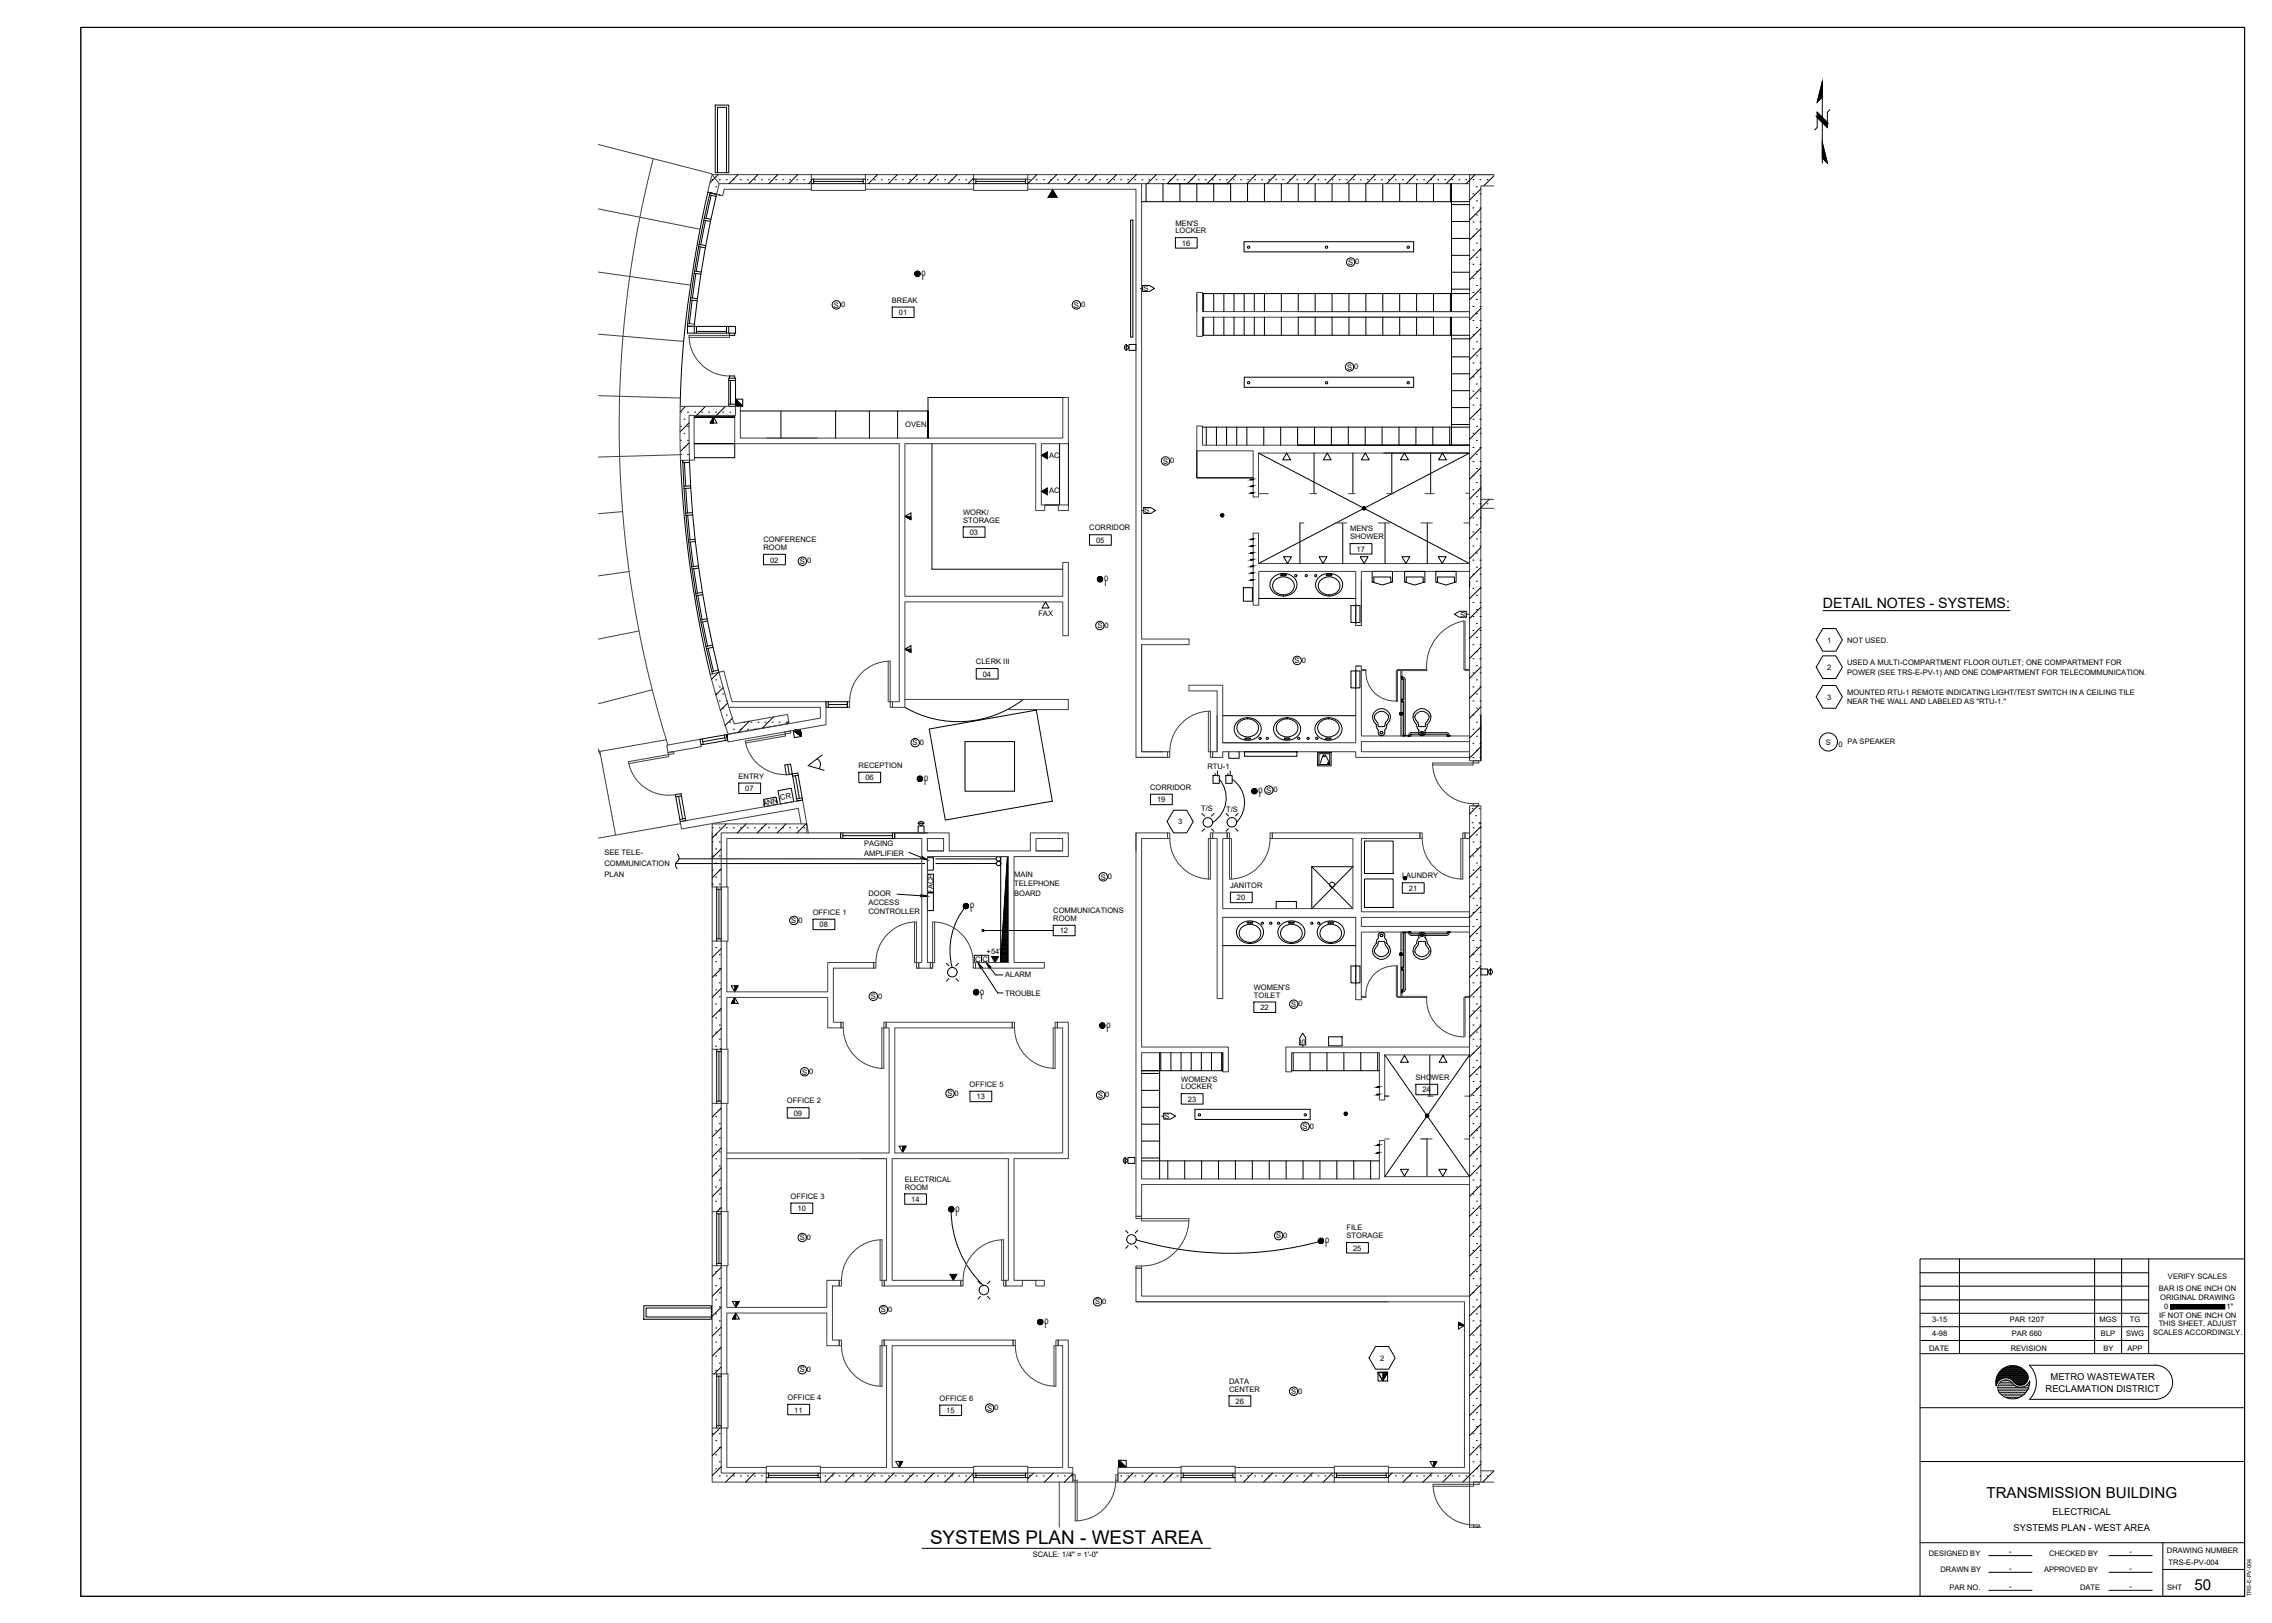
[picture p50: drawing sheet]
<svg xmlns="http://www.w3.org/2000/svg" width="1067mm" height="762mm" viewBox="0 0 1067 762" stroke-linecap="round" stroke-linejoin="round" font-family="sans-serif">
<defs><g id="words">
<text font-size="8.9" x="437" y="725">SYSTEMS PLAN - WEST AREA</text>
<g font-size="7.1">
<text x="933" y="703">TRANSMISSION BUILDING</text>
<text x="1030" y="746">50</text>
</g>
<text font-size="6.7" x="856" y="285">DETAIL NOTES - SYSTEMS:</text>
<g font-size="4.4">
<text x="963" y="648">METRO WASTEWATER</text>
<text x="960" y="653">RECLAMATION DISTRICT</text>
<text x="964" y="711">ELECTRICAL</text>
<text x="945" y="719">SYSTEMS PLAN - WEST AREA</text>
</g>
<g font-size="3.5">
<text x="552" y="106">MEN'S</text>
<text x="552" y="110">LOCKER</text>
<text x="555" y="115">16</text>
<text x="633" y="124">S 0</text>
<text x="433" y="130">0</text>
<text x="433" y="132">I</text>
<text x="537" y="137">S</text>
<text x="419" y="142">BREAK</text>
<text x="392" y="144">S 0</text>
<text x="422" y="148">01</text>
<text x="504" y="144">S 0</text>
<text x="632" y="174">S 0</text>
<text x="425" y="201">OVEN</text>
<text x="493" y="215">AC</text>
<text x="546" y="218">S 0</text>
<text x="493" y="231">AC</text>
<text x="452" y="245">STORAGE</text>
<text x="452" y="242">WORK/</text>
<text x="537" y="241">S</text>
<text x="455" y="251">03</text>
<text x="511" y="249">CORRIDOR</text>
<text x="634" y="250">MEN'S</text>
<text x="359" y="255">CONFERENCE</text>
<text x="515" y="255">05</text>
<text x="634" y="253">SHOWER</text>
<text x="359" y="258">ROOM</text>
<text x="637" y="259">17</text>
<text x="362" y="264">02</text>
<text x="376" y="265">S 0</text>
<text x="518" y="273">0</text>
<text x="519" y="275">I</text>
<text x="688" y="287" transform="rotate(-180 688 287)">S</text>
<text x="488" y="289">FAX</text>
<text x="515" y="295">S 0</text>
<text x="858" y="302">1</text>
<text x="867" y="302">NOT USED.</text>
<text x="458" y="312">CLERK III</text>
<text x="608" y="311">S 0</text>
<text x="461" y="318">04</text>
<text x="858" y="315">2</text>
<text x="867" y="312">USED A MULTI-COMPARTMENT FLOOR OUTLET; ONE COMPARTMENT FOR</text>
<text x="867" y="317">POWER (SEE TRS-E-PV-1) AND ONE COMPARTMENT FOR TELECOMMUNICATION.</text>
<text x="858" y="328">3</text>
<text x="867" y="326">MOUNTED RTU-1 REMOTE INDICATING LIGHT/TEST SWITCH IN A CEILING TILE</text>
<text x="867" y="331">NEAR THE WALL AND LABELED AS &quot;RTU-1.&quot;</text>
<text x="429" y="350">S 0</text>
<text x="857" y="350">S</text>
<text x="863" y="351">0</text>
<text x="867" y="349">PA SPEAKER</text>
<text x="347" y="366">ENTRY</text>
<text x="403" y="361">RECEPTION</text>
<text x="567" y="361">RTU-1</text>
<text x="350" y="371">07</text>
<text x="406" y="366">06</text>
<text x="434" y="367">0</text>
<text x="434" y="369">I</text>
<text x="540" y="371">CORRIDOR</text>
<text x="367" y="375" transform="rotate(-9 367 375)">CR</text>
<text x="543" y="377">19</text>
<text x="591" y="372">0 S 0</text>
<text x="591" y="374">I</text>
<text x="358" y="379" transform="rotate(-12 358 379)">ANN</text>
<text x="564" y="381">T/S</text>
<text x="576" y="381">T/S</text>
<text x="553" y="387">3</text>
<text x="284" y="402">SEE TELE-</text>
<text x="406" y="402">AMPLIFIER</text>
<text x="406" y="397">PAGING</text>
<text x="284" y="407">COMMUNICATION</text>
<text x="284" y="412">PLAN</text>
<text x="476" y="412">MAIN</text>
<text x="517" y="413">S 0</text>
<text x="658" y="412">LAUNDRY</text>
<text x="438" y="420" transform="rotate(-90 438 420)">FACP</text>
<text x="476" y="416">TELEPHONE</text>
<text x="578" y="417">JANITOR</text>
<text x="662" y="418">21</text>
<text x="408" y="421">DOOR</text>
<text x="408" y="425">ACCESS</text>
<text x="476" y="420">BOARD</text>
<text x="581" y="423">20</text>
<text x="382" y="430">OFFICE 1</text>
<text x="408" y="429">CONTROLLER</text>
<text x="455" y="426">0</text>
<text x="456" y="428">I</text>
<text x="495" y="429">COMMUNICATIONS</text>
<text x="372" y="433">S 0</text>
<text x="385" y="435">08</text>
<text x="495" y="432">ROOM</text>
<text x="498" y="438">12</text>
<text x="463" y="448">+54&quot;</text>
<text x="458" y="451">C</text>
<text x="461" y="451">C</text>
<text x="472" y="459">ALARM</text>
<text x="460" y="467">0</text>
<text x="472" y="468">TROUBLE</text>
<text x="589" y="465">WOMEN'S</text>
<text x="409" y="469">S 0</text>
<text x="460" y="469">I</text>
<text x="589" y="468">TOILET</text>
<text x="606" y="473">S 0</text>
<text x="592" y="474">22</text>
<text x="520" y="483">0</text>
<text x="520" y="484">I</text>
<text x="613" y="490" transform="rotate(-90 613 490)">S</text>
<text x="377" y="504">S 0</text>
<text x="555" y="508">WOMEN'S</text>
<text x="665" y="507">SHOWER</text>
<text x="445" y="515">S 0</text>
<text x="455" y="510">OFFICE 5</text>
<text x="516" y="515">S 0</text>
<text x="555" y="511">LOCKER</text>
<text x="668" y="513">24</text>
<text x="370" y="518">OFFICE 2</text>
<text x="458" y="516">13</text>
<text x="558" y="517">23</text>
<text x="373" y="524">09</text>
<text x="547" y="525">S</text>
<text x="612" y="530">S 0</text>
<text x="425" y="555">ELECTRICAL</text>
<text x="371" y="563">OFFICE 3</text>
<text x="425" y="558">ROOM</text>
<text x="374" y="569">10</text>
<text x="428" y="564">14</text>
<text x="449" y="569">0</text>
<text x="449" y="571">I</text>
<text x="599" y="581">S 0</text>
<text x="632" y="581">STORAGE</text>
<text x="632" y="578">FILE</text>
<text x="376" y="582">S 0</text>
<text x="622" y="584">0</text>
<text x="622" y="586">I</text>
<text x="635" y="587">25</text>
<text x="1018" y="601">VERIFY SCALES</text>
<text x="1014" y="606">BAR IS ONE INCH ON</text>
<text x="1014" y="610">ORIGINAL DRAWING</text>
<text x="414" y="616">S 0</text>
<text x="514" y="612">S 0</text>
<text x="1016" y="615">0</text>
<text x="1045" y="615">1&quot;</text>
<text x="490" y="622">0</text>
<text x="491" y="624">I</text>
<text x="907" y="621">3-15</text>
<text x="944" y="621">PAR 1207</text>
<text x="986" y="621">MGS</text>
<text x="1000" y="621">TG</text>
<text x="1014" y="623">THIS SHEET, ADJUST</text>
<text x="1014" y="619">IF NOT ONE INCH ON</text>
<text x="907" y="627">4-98</text>
<text x="945" y="627">PAR 660</text>
<text x="987" y="627">BLP</text>
<text x="998" y="627">SWG</text>
<text x="1011" y="627">SCALES ACCORDINGLY.</text>
<text x="906" y="634">DATE</text>
<text x="944" y="634">REVISION</text>
<text x="988" y="634">BY</text>
<text x="999" y="634">APP</text>
<text x="648" y="639">2</text>
<text x="376" y="644">S 0</text>
<text x="577" y="650">DATA</text>
<text x="577" y="653">CENTER</text>
<text x="370" y="657">OFFICE 4</text>
<text x="441" y="658">OFFICE 6</text>
<text x="580" y="659">26</text>
<text x="606" y="654">S 0</text>
<text x="373" y="663">11</text>
<text x="444" y="664">15</text>
<text x="463" y="662">S 0</text>
<text x="485" y="731">SCALE: 1/4&quot; = 1'-0&quot;</text>
<text x="906" y="730">DESIGNED BY</text>
<text x="943" y="730">-</text>
<text x="962" y="730">CHECKED BY</text>
<text x="1000" y="730">-</text>
<text x="1017" y="729">DRAWING NUMBER</text>
<text x="943" y="738">-</text>
<text x="1000" y="738">-</text>
<text x="1018" y="735">TRS-E-PV-004</text>
<text x="911" y="738">DRAWN BY</text>
<text x="960" y="738">APPROVED BY</text>
<text x="915" y="746">PAR NO.</text>
<text x="943" y="746">-</text>
<text x="977" y="746">DATE</text>
<text x="1000" y="746">-</text>
<text x="1018" y="746">SHT</text>
</g>
<text font-size="2.7" x="1057" y="749" transform="rotate(-90 1057 749)">TRS-E-PV-004</text>
</g></defs>
<!-- layer: E-POWER -->
<g fill="none" stroke="#000" stroke-width=".47">
<path d="M536 135h1M537 134h3l2 1-2 2h-3zM529 163v2l1-2-1-1v1M529 162l-1 1 1 2M530 162h3v3h-3zM334 198v1M334 197v2M335 197v2M335 196v3M335 196l2 3h-4zM345 187h4v4h-4v-4l4 4zM345 187l4 4-4-3"/>
<path d="M345 188l3 3M345 189l2 2M345 190l2 1M345 190l1 1M345 191h1M536 240h1M537 238h3l3 2-3 1h-3zM425 242l3-1v3zM425 242h3M425 243h3M426 243h2M427 243h1"/>
<path d="M427 244h1M491 283l2 2h-4zM683 288l2-1h3v3h-3zM688 288h1M425 305l3-2v3zM425 305h3M426 305h2M426 306h2M427 306h1M368 359h3l1 4-3 1zM370 359l1 5M372 343l4-1v4l-4-3 4 3h-3z"/>
<path d="M373 343l3 2-3-2M373 343l3 2M374 343l2 1M375 343h1M376 343h-1h1M376 342v1M376 342h.1M376 346l-3-3 3 3M384 356l1 2-1 3M386 354l-7 5 8 3M359 375l5-1 1 4-6 1zM365 371l7-1 1 6-7 1z"/>
<path d="M570 364h3v4h-3zM571 363v1M572 362v2M573 366a14 14 0 0 1-4 20M576 364h3v4h-3zM577 363v1M578 362v2M579 366a13 13 0 0 1 2 20M431 386h1h2M431 388h3v3h-3zM432 386h2l-1 2M433 386h-2l1 2"/>
<path d="M564 382l2 1M566 389l-2 1M569 389l1 1M570 382l-1 1M576 382l1 1M577 389l-1 1M580 389l1 1M581 382l-1 1M317 405h117M319 403h115M435 403h3v6h-3zM435 419h3v9h-3z"/>
<path d="M435 410h3v9h-3zM439 403h29M468 405h-29M472 420h1M472 419h1M472 418h1M472 417h1M472 416h1M472 415h1M472 414h1M472 413h1M472 412h1"/>
<path d="M472 411h1M473 411h.1M473 410h.1M473 409h.1M473 408h.1M473 407h.1M473 406h.1M473 405h.1M473 404h.1M473 403h.1M473 402h.1M473 402h-3v50l3-50v50h-3"/>
<path d="M454 425a33 33 0 0 0-7 29M471 440h2M471 439h2M471 438h2M471 437h2M471 436h2M471 435h2M471 434h2M471 433h2M471 432h2M471 431h2M471 430h2"/>
<path d="M471 429h2M471 428h2M471 427h2M472 426h1M472 425h1M472 424h1M472 423h1M472 422h1M472 421h1M444 452l2 1M446 459l-2 2M449 459l1 2"/>
<path d="M450 452l-1 1M457 449h4v3h-4zM461 449h3v3h-3zM470 452h3M470 451h3M470 450h3M470 449h3M470 448h3M470 447h3M470 446h3M470 445h3M470 444h3"/>
<path d="M470 443h3M470 442h3M471 442h2M471 441h2M695 455h4v3h-4zM699 456l1-1v2M700 456v2l-1-2M700 455l1 1-1 2M343 463h4l-2 3zM344 471h.1M344 470v1M344 469v2"/>
<path d="M345 469v2M345 468l2 3h-4zM345 463v3M345 468v3M345 463v2M346 463v2M346 463v1M346 463h.1M612 485l1 2v4h-3v-4zM612 491v1M422 538h3l-1 3zM424 538v3"/>
<path d="M424 538v2M425 538v2M425 538v1M545 524h1M546 523h4l2 1-2 1h-4zM528 545v1l2-1M528 543l-1 2 1 1M530 545l-2-2v2M530 543h3v3h-3zM447 568a49 49 0 0 0 15 36M529 578l1 1M534 578l-1 1"/>
<path d="M529 582a2.3 2.3 0 0 1 2-2 2.3 2.3 0 0 1 3 2M529 582a2.3 2.3 0 0 0 2 2 2.3 2.3 0 0 0 3-2M530 585l-1 1M533 585l1 1M533 582a160 160 0 0 0 88 1M344 611h3l-1 3zM344 619h.1M345 618v1M345 617v2M346 616l1 3h-3zM346 611v3M346 616v3"/>
<path d="M346 611v2M346 611v1M347 611v1M347 611h.1M459 602l1 1M460 609l-1 1M464 609l1 1M465 602l-1 1M685 621l3 1-3 2zM685 622h2M685 622h3M685 621h.1"/>
<path d="M685 621h1M685 622h1M647 644h5l-3 4zM647 644h5v4h-5zM647 644h4l-2 4zM649 644v4M650 644v4M650 644v3M650 644v2M651 644v2M651 644v1M421 686h3l-2 3z"/>
<path d="M422 686v3M423 686v2M423 686v1M424 686v1M525 686h4v3h-4v-3l4 3zM525 686l3 3M525 687l3 2M525 687l2 2M525 688l2 1M525 688l1 1M525 689h1M525 689h.1"/>
<path d="M529 689l-4-3 4 3M671 686h4l-2 3zM673 686v3M674 686v2M674 686v1"/>
<circle cx="634" cy="123" r="2"/>
<circle cx="393" cy="143" r="2"/>
<circle cx="505" cy="143" r="2"/>
<circle cx="634" cy="172" r="2"/>
<circle cx="547" cy="216" r="2"/>
<circle cx="377" cy="264" r="2"/>
<circle cx="516" cy="294" r="2"/>
<circle cx="609" cy="310" r="2"/>
<circle cx="430" cy="349" r="2"/>
<circle cx="596" cy="371" r="2"/>
<circle cx="567" cy="386" r="2.2"/>
<circle cx="578" cy="386" r="2.2"/>
<circle cx="469" cy="403" r="1.1"/>
<circle cx="469" cy="405" r="1.1"/>
<circle cx="518" cy="412" r="2"/>
<circle cx="373" cy="432" r="2"/>
<circle cx="447" cy="456" r="2.2"/>
<circle cx="410" cy="468" r="2"/>
<circle cx="607" cy="471" r="2"/>
<circle cx="378" cy="503" r="2"/>
<circle cx="446" cy="513" r="2"/>
<circle cx="517" cy="514" r="2"/>
<circle cx="613" cy="529" r="2"/>
<circle cx="377" cy="581" r="2"/>
<circle cx="600" cy="580" r="2"/>
<circle cx="415" cy="615" r="2"/>
<circle cx="462" cy="606" r="2.2"/>
<circle cx="515" cy="611" r="2"/>
<circle cx="377" cy="643" r="2"/>
<circle cx="607" cy="653" r="2"/>
<circle cx="465" cy="661" r="2"/>
</g>
<g fill="#000" stroke="#000" stroke-width=".47">
<path d="M494 89l2 4h-4zM489 214l3-2v3zM489 231l3-2v3zM466 449h3l-2 3zM446 598h3l-1 3z"/>
<path d="M430 129h1zM430 129h1zM430 129h1z"/>
<path d="M430 128l1 1zM430 128l1 1zM430 128l1 1z"/>
<path d="M430 129h1zM431 129l-1 1zM431 129l-1 1z"/>
<path d="M430 127l1 2zM430 128l1 1zM430 128l1 1z"/>
<path d="M431 129v1zM431 129v1zM431 129v1z"/>
<path d="M431 128v1zM431 127v2zM431 127v2z"/>
<path d="M431 129h1zM431 129h1zM431 129h1z"/>
<path d="M431 129l1-1zM431 129l1-1zM432 128l-1 1z"/>
<path d="M515 272h2zM515 272h2zM515 273l2-1z"/>
<path d="M516 271l1 1zM515 271l2 1zM515 272h2z"/>
<path d="M516 273l1-1zM517 272l-1 1zM517 272l-1 1z"/>
<path d="M516 271l1 1zM516 271l1 1zM516 271l1 1z"/>
<path d="M517 272v1zM517 272v1zM517 272v1z"/>
<path d="M517 271v1zM517 271v1zM517 271v1z"/>
<path d="M517 272v1zM517 272h1zM517 272h1z"/>
<path d="M517 272h1zM517 272h1zM517 271v1z"/>
<path d="M431 366h1zM431 366h1zM431 366h1z"/>
<path d="M431 365l1 1zM431 365l1 1zM431 365l1 1z"/>
<path d="M431 366h1zM432 366v1zM432 366v1z"/>
<path d="M432 364v2zM431 365l1 1zM431 365l1 1z"/>
<path d="M432 366v1zM432 366v1zM432 366h1z"/>
<path d="M433 365l-1 1zM432 364v2zM432 364v2z"/>
<path d="M432 366h1zM432 366h1zM432 366h1z"/>
<path d="M432 366l1-1zM432 366l1-1zM432 366l1-1z"/>
<path d="M588 371h1zM588 372l1-1zM588 372l1-1z"/>
<path d="M588 371h1zM588 371h1zM588 371h1z"/>
<path d="M588 372l1-1zM589 371l-1 1zM589 371v2z"/>
<path d="M589 370v1zM588 370l1 1zM588 371h1z"/>
<path d="M589 371v2zM589 371l1 1zM589 371l1 1z"/>
<path d="M590 370l-1 1zM589 370v1zM589 370v1z"/>
<path d="M589 371l1 1zM589 371l1 1zM589 371h1z"/>
<path d="M589 371h1zM589 371h1zM590 371h-1z"/>
<path d="M452 425h2zM452 426l2-1zM453 426l1-1z"/>
<path d="M453 425h1zM453 425h1zM452 425h2z"/>
<path d="M453 426l1-1zM454 425l-1 1zM454 425l-1 2z"/>
<path d="M453 424l1 1zM453 424l1 1zM453 425h1z"/>
<path d="M454 425v2zM454 425v1zM454 425v1z"/>
<path d="M454 424v1zM454 424v1zM454 424v1z"/>
<path d="M454 425v1zM454 425l1 1zM454 425l1 1z"/>
<path d="M454 425h1zM454 425h1z"/>
<path d="M457 466h1zM457 466h1zM457 466h1z"/>
<path d="M457 465l1 1zM457 465l1 1zM457 466h1z"/>
<path d="M457 467l1-1zM458 466v1zM458 466v1z"/>
<path d="M458 465v1zM458 465v1zM457 465l1 1z"/>
<path d="M458 466v1zM458 466l1 1zM458 466l1 1z"/>
<path d="M459 465l-1 1zM459 465l-1 1zM458 465v1z"/>
<path d="M458 466l1 1zM458 466h1zM458 466h2z"/>
<path d="M458 466h1zM458 466h1zM459 465l-1 1z"/>
<path d="M516 482h2zM516 482h2zM517 482h1z"/>
<path d="M517 481l1 1zM517 481l1 1zM516 481l2 1z"/>
<path d="M518 482h-1zM518 482l-1 1zM518 482l-1 1z"/>
<path d="M517 480l1 2zM517 480l1 2zM517 481l1 1z"/>
<path d="M518 482v1zM518 482v1zM518 482v1z"/>
<path d="M518 480v2zM518 480v2zM518 480v2z"/>
<path d="M518 482h1zM518 482h1z"/>
<path d="M518 482l1-1zM518 482l1-1zM518 481v1z"/>
<path d="M445 568h2zM446 568h1zM446 568h1z"/>
<path d="M446 567l1 1zM446 567l1 1zM446 567l1 1z"/>
<path d="M446 569l1-1zM447 568l-1 1zM447 568l-1 1z"/>
<path d="M446 567l1 1zM446 567l1 1zM446 567l1 1z"/>
<path d="M447 568v1zM447 568v1zM447 568v1z"/>
<path d="M447 567v1zM447 567v1zM447 567v1z"/>
<path d="M447 568v1zM447 568h1zM447 568h1z"/>
<path d="M447 568h1zM447 568l1-1zM447 567v1z"/>
<path d="M619 583h1zM619 583h1zM619 583h1z"/>
<path d="M619 582l1 1zM619 582l1 1zM619 582l1 1z"/>
<path d="M619 583h1zM620 583v1zM620 583v1z"/>
<path d="M620 581v2zM620 582v1zM619 582l1 1z"/>
<path d="M620 583l1 1zM620 583l1 1zM620 583h1z"/>
<path d="M621 582l-1 1zM621 581l-1 2zM620 581v2z"/>
<path d="M620 583h1zM620 583h1zM620 583h1z"/>
<path d="M620 583h1zM620 583l1-1zM620 583l1-1z"/>
<path d="M488 620v1zM487 620l1 1zM487 620l1 1z"/>
<path d="M488 620v1zM488 620v1zM488 620v1z"/>
<path d="M489 620l-1 1zM489 620l-1 1zM488 619v2z"/>
<path d="M487 621h1zM487 621h1zM487 621h1z"/>
<path d="M488 622v-1zM488 621v1zM488 621v1z"/>
<path d="M488 621l1 1zM488 621l1 1zM488 621l1 1z"/>
<path d="M488 621l1 1zM488 621h2zM488 621h2z"/>
<path d="M488 621h2zM488 621l2-1zM489 620l-1 1z"/>
</g>
<!-- layer: TEXT -->
<g fill="none" stroke="#000" stroke-width=".47">
<path d="M552 112h10v4h-10zM419 144h10v5h-10zM452 247h10v5h-10zM512 251h10v5h-10zM634 255h10v5h-10zM359 260h10v5h-10zM856 295h6l3 5-3 6h-6l-3-6zM458 314h11v5h-11zM856 308h6l3 5-3 6h-6l-3-6zM856 322h6l3 5-3 6h-6l-3-6zM347 368h10v5h-10zM403 363h10v4h-10z"/>
<path d="M540 373h10v5h-10zM551 380h6l3 6-3 5h-6l-3-5zM318 401l1 2-2 3 1 2M421 420l11 1M427 400l6 3M578 419h10v5h-10zM658 414h11v5h-11zM382 432h10v4h-10zM462 437h33M495 434h10v5h-10zM461 455l7 11h3M465 454l2 4h4"/>
<path d="M589 470h10v5h-10zM455 512h11v5h-11zM555 513h10v5h-10zM665 509h10v5h-10zM370 520h10v5h-10zM371 565h11v5h-11zM425 561h10v4h-10zM632 583h11v5h-11zM646 632h6l3 6-3 5h-6l-3-5zM370 659h10v5h-10zM441 660h11v5h-11zM577 655h10v5h-10z"/>
<circle cx="858" cy="348" r="4"/>
<circle cx="462" cy="437" r=".5"/>
</g>
<path d="M433 402l3 2-4-1zM432 420l4 1h-4zM459 452l2 2-1 1zM463 452l2 2-1 1z" fill="#000" stroke="#000" stroke-width=".47"/>
<!-- layer: BORDER -->
<path d="M856 46l-3 2 3-10v39M858 57l-5-4v7l-1 1M859 52l-1 1v7l-5-5M856 67l2 10-2-3" fill="none" stroke="#000" stroke-width=".47"/>
<g fill="#000" stroke="#000" stroke-width=".47">
<path d="M856 38v8l-3 2zM856 67l2 10-2-3z"/>
<path d="M853 55l5 5v-3zM853 53l5 4-5-2z"/>
</g>
<!-- layer: TEXT3 -->
<path d="M569 727h-136" fill="none" stroke="#000" stroke-width=".47"/>
<!-- layer: TRS-FLOOR PLAN-XBASE|A-DOOR -->
<g fill="none" stroke="#404040" stroke-width=".47">
<path d="M323 153h3M323 152h3M324 158h19v-1h-19a19 19 0 0 0 19 20M688 292v23h2M417 310v19h1v-19a19 19 0 0 0-19 19M639 314h2v1M639 315h2M641 315a14 14 0 0 0 15 14M656 314v15v-14h14v-1zM670 314a22 22 0 0 1 17-22v22h3M398 329h1v3h-1M419 329h-1v3h1"/>
<path d="M567 334v19h1v-19a19 19 0 0 0-19 19M314 353h2v1h-2zM314 354l-19 4a19 19 0 0 0 22 15M314 354v1l-19 4M350 349l19-3v-1l-19 3a19 19 0 0 0 22 15M369 344l2-1v1l-2 1zM548 353h1v3h-1M569 353h-1v3h1M673 359h19v-1h-19a19 19 0 0 0 19 19M692 357v1h2v-1M692 378v-1h2v1M548 391h1v3h-1"/>
<path d="M549 394a19 19 0 0 0 19 19v-19h-1v19M569 391h-1v3h1M576 391h1v3h-1M596 394a19 19 0 0 1-19 19v-19h1v19M597 391h-1v3h1M667 391h1v3h-1M668 394a19 19 0 0 0 19 19v-19h-1v19M688 391h-1v3h1M429 433v19h1v-19a19 19 0 0 0-19 19M439 433v19h-1v-19a19 19 0 0 1 19 19M658 438v9M410 452h1v3h-1"/>
<path d="M431 452h-1v3h1M437 452h1v3h-1M458 452h-1v3h1M656 453v15h14h-14zM656 453a14 14 0 0 0-15 15M658 449v19M395 480h1v3h-1M416 480h-1v3h1M475 480h1v3h-1M496 480h-1v3h1M639 468h2M641 468h-2"/>
<path d="M670 468a18 18 0 0 0 17 19v-19h3M690 468h-2v19M396 483a19 19 0 0 0 19 19v-19h-1v19M476 483a19 19 0 0 0 19 19v-19v19M533 571h3v1h-3zM558 573h-22v-1h22a22 22 0 0 1-22 22M413 582v19h1v-19a19 19 0 0 0-19 19M470 582v19h1v-19a19 19 0 0 0-19 19M533 594h3v1h-3zM394 601h1v3h-1M415 601h-1v3h1M451 601h1v3h-1"/>
<path d="M472 601h-1v3h1M394 629h1v3h-1M395 632a19 19 0 0 0 19 19v-19h-1v19M415 629h-1v3h1M476 629h1v3h-1M477 632a19 19 0 0 0 19 19v-19h-1v19M497 629h-1v3h1M504 692h1v3h-1M524 695a19 19 0 0 1-19 19v-19h1v19M525 692h-1v3h1M673 697h19v1h-19M673 697a19 19 0 0 0 19 19"/>
<path d="M692 696v1h3v-1M692 717v-1h3v1"/>
</g>
<!-- layer: TRS-FLOOR PLAN-XBASE|A-WALL -->
<g fill="none" stroke="#404040" stroke-width=".47">
<path d="M334 82h47v7h-41l-1 3-7-2 7 2M334 82l4 4M334 82l-2 8M381 86h-43l-2 5M381 89h25M381 82h25M406 82h51v7h-51zM406 86h51M457 89h26M457 82h26M483 86h207M536 86v214h22v3h-22v50h10"/>
<path d="M701 87h-6v270M562 138v8M610 146h80h-125v-9h-3v21h3v-9h45M673 149h-63h80M345 195v13h77v121h-3v3h6v-49h74v15h3v-34h-3v16h-74v-72h61v32h5v-3h6v3h5v-3h-13v-29h13v-21h-3v19h-151v-15h-29l1 25h6v-20h19M345 191v4h-21v21M320 211h.1M360 206h24M562 212v12h26M610 209h80h-125v-9h-3v12h26v21h3v-20h99h-40M591 232h5M615 232h3"/>
<path d="M633 232h3M651 232h3M669 232h4M688 232h2M690 239v118h5v-21M695 223v24M695 239h6M695 234h6M610 246h2M627 246h5M647 246h5M667 246h6"/>
<path d="M687 246h3M690 247v-165h11h-218v7h50v267h14M639 265h51h-99v-15h-3v34h3v-16h46v26M690 268h-51v26v-21M690 273v3M639 294h-2h2M335 316h.1M338 316l7 24 25-5v5l-28 5-9-28 7-2 4 14h44v11l-46 8M536 303v50h12v3M637 313h2M658 315v19M342 332h43v5l-44 8"/>
<path d="M425 328h77v5h-29M571 336v17M658 336v10M329 347l-16 3 1 3 15-2v-1M548 353v3h-15M569 353v3h5v-3h63v3h53M574 349v-27h-16v2h13v29h-2v3M690 346h-51v-33h-2v36h-63h31M690 348h-51v5h51M692 357h2M692 378h2M334 391v25h7v-22h54"/>
<path d="M376 387l-1-7-55 9-1-3 58-10 3 15M379 391h-40v25M379 391v-4h-45v55M379 391h16M435 391h-15h26v9h38v-9h18v11h-26v50h14v3h-32v-3h15v-50h-38v50h2v3h-6v-3h2v-58h-13M435 394h8v6h-8zM435 394v6h8M486 394h13v6h-13zM486 400h13M533 391v180h3v-15h154M533 400v-9h15v3h-12v98h41v11h-3v-9h-38v60h112v-18h2v16h40M548 391v3"/>
<path d="M569 394v-3v3h2v75h3v-38M569 391h7M597 391v3h38v33h-61v-33h2v-3v3M597 394v-3h70v3M667 391v3h-28v34h51M688 391v3M690 391h-2v3h2M341 416h1v26h-1M574 431h63h-63M637 431v38h2v-31h51v54h-86v11h2v-9h42v22h2v-21h40M690 431h-51v4h51M690 432v3v-3"/>
<path d="M334 442h7v24h48v-14h21v3h-19v25h4v3h-6v-15h-48v25h-7zM339 442v51M410 452v3M431 452v3M437 452v3M458 452v3M395 480v3M416 480v3M475 480v3M496 480v3M334 493v25M341 493h1v25h-1"/>
<path d="M334 518h7v51h-7zM339 518v51M650 515h2M670 515h3M688 515h2M650 535h2M670 535h2M688 535h2M341 541h76v-58h-1v-3h59v3h-55v58h79v-58h-3v-3h6v64h-26v57h14v3h-4v-3h-6v3h-8v-3h1v-57h-54v57h32v3h-36v-3h1v-57h-75M404 544h12M334 569v25M341 569h1v25h-1"/>
<path d="M334 594h7v20h47v-13h6v3h-3v25h3v3h-6v-16h-47v29h-7zM339 594v51M394 601v3M416 601h-1v3M451 601v3M472 601v3M533 611h155v78h-36v7h49M690 609h-154v-14h-3v16h119M394 629v3M415 629h61v3h-57v57h38v7h-72v-7h31v-57h-1zM415 629v3M476 629v3"/>
<path d="M497 629h5v60h2v7h-21v-7h16v-57h-2zM497 629v3M334 645v25M341 645h1v25h-1M334 670h7v19h19v7h-26zM339 670v22h21M360 696h25M360 689v-1h25v1M385 692h72M457 696h26M457 689v-1h26v1M483 692h21"/>
<path d="M504 696h21M504 692v3M525 689h30v7h-30zM525 692h30M525 692v3M555 696h25M555 689v-1h25v1M580 689h47v7h-47zM580 692h47M627 696h25M627 689v-1h25v1M652 692h38"/>
<path d="M690 689h.1M692 696h3M695 696v-318h-5v339h5M695 691h6M690 717h.1M692 717h3"/>
</g>
<!-- layer: TRS-FLOOR PLAN-XBASE|A-FLOR -->
<path d="M591 213l99 52M690 213l-99 52M616 407l19 20M635 407l-19 20M650 495l40 57M690 495l-40 57" fill="none" stroke="#000" stroke-width=".47"/>
<!-- layer: TRS-FLOOR PLAN-XBASE|A-FLOR-PFIX -->
<g fill="none" stroke="#000" stroke-width=".47">
<path d="M604 213l2 3h-4zM623 213l2 3h-4zM641 213l2 3h-4zM659 213l2 3h-3zM677 213l2 3h-4zM640 239h1M640 238h1M640 238v1M641 238v1M573 242h2M573 241v2M574 241v2"/>
<path d="M597 271a6 6 0 0 1 8-1 6 6 0 0 1 4 6 6 6 0 0 1-7 4 6 6 0 0 1-6-6zM599 272a5 5 0 0 1 6-1 5 5 0 0 1 2 6 5 5 0 0 1-6 2 5 5 0 0 1-3-5zM601 270h3h-3zM603 261h3l-1 4zM619 271a6 6 0 0 1 7-1 6 6 0 0 1 4 6 6 6 0 0 1-7 4 6 6 0 0 1-5-6zM619 261h4l-2 4zM620 272a5 5 0 0 1 6-1 5 5 0 0 1 3 6 5 5 0 0 1-6 2 5 5 0 0 1-4-5zM623 270h2h-2zM639 261h3l-1 4zM644 268h10v5h-1v-2h-8v2h-1zM645 273l3 1M653 273l-5 1"/>
<path d="M658 261h4l-2 4zM660 268h9v5h-1v-2h-8v2zM660 273l4 2 5-2M674 268h10v5h-1v-2h-8v2h-1zM675 273l5 1M675 261h4l-2 4zM683 273l-3 1M658 319h1v9h-1M658 318h1l1 1v27M581 339a6 6 0 0 1 7-2 6 6 0 0 1 4 7 6 6 0 0 1-7 3 6 6 0 0 1-5-6zM582 339a5 5 0 0 1 6-1 5 5 0 0 1 3 5 5 5 0 0 1-6 3 5 5 0 0 1-4-6zM599 339a6 6 0 0 1 8-2 6 6 0 0 1 3 7 6 6 0 0 1-7 3 6 6 0 0 1-5-6z"/>
<path d="M600 339a5 5 0 0 1 6-1 5 5 0 0 1 3 5 5 5 0 0 1-6 3 5 5 0 0 1-3-6zM619 339a6 6 0 0 1 7-2 6 6 0 0 1 4 7 6 6 0 0 1-7 3 6 6 0 0 1-5-6zM620 339a5 5 0 0 1 6-1 5 5 0 0 1 3 5 5 5 0 0 1-7 3 5 5 0 0 1-3-6zM644 336l1 2 1 2M645 335a4 4 0 0 1 6-1 4 4 0 0 1 0 6M645 335v1M645 336l2 5h3M645 337a3 3 0 0 1 4-3 3 3 0 0 1 3 3M652 336l-2 5M657 335h2M657 336h2M657 334v2"/>
<path d="M658 334v2M658 329h1v17M664 337a3 3 0 0 1 4-3 3 3 0 0 1 3 3M664 336l2 5h3M671 336l-2 5M585 347h2h-2zM603 347h3h-3zM619 353h6v7h-6zM619 354h5v5h-5zM621 355l-1 3M622 347h3h-3zM623 355l1 3"/>
<path d="M623 358h1v1h-1zM646 340h.1M646 340l1 3a1.8 1.8 0 0 0 2 2 1.8 1.8 0 0 0 1-2l1-1M649 344h.1M649 344a.7 .7 0 0 0-1-1 1 1 0 0 0 0 2 .7 .7 0 0 0 1-1M651 340v2M651 340h.1M661 345l1-1h1h16h1v1M662 345h1h16h1M665 340a4 4 0 0 1 0-6 4 4 0 0 1 6 0 4 4 0 0 1-1 6M665 340h.1M665 340l1 3a1.7 1.7 0 0 0 1 2 1.7 1.7 0 0 0 2-2"/>
<path d="M670 342l-1 1M670 340v2M670 340h.1M659 412h2M659 413h1M659 412h1M659 412v1M660 411v2M660 412v1M582 435a6 6 0 0 1 7-2 6 6 0 0 1 4 6 6 6 0 0 1-7 4 6 6 0 0 1-5-6zM583 435a5 5 0 0 1 6-1 5 5 0 0 1 3 6 5 5 0 0 1-6 2 5 5 0 0 1-4-5zM586 433h2h-2z"/>
<path d="M601 435a6 6 0 0 1 8-2 6 6 0 0 1 3 6 6 6 0 0 1-7 4 6 6 0 0 1-5-6zM602 435a5 5 0 0 1 6-1 5 5 0 0 1 3 6 5 5 0 0 1-6 2 5 5 0 0 1-3-5zM605 433h3h-3zM620 435a6 6 0 0 1 7-2 6 6 0 0 1 4 6 6 6 0 0 1-7 4 6 6 0 0 1-5-6zM621 435a5 5 0 0 1 6-1 5 5 0 0 1 3 6 5 5 0 0 1-6 2 5 5 0 0 1-4-5zM624 433h2h-2zM648 439h1M648 439v1l1-1M649 439h.1M659 438v16h-1M660 438v26l-1 1-1 1M661 438l2 1h16l1-1"/>
<path d="M661 438h.1M662 438h1h16h1M662 438h.1M666 438a1.7 1.7 0 0 1 3 0 1.7 1.7 0 0 1 0 2l1 2a5 5 0 0 1 2 5 5 5 0 0 1-4 3 4 4 0 0 1-4-2 4 4 0 0 1 1-5zM667 439h1M667 439a.6 .6 0 0 0 0 1 .6 .6 0 0 0 1 0 .6 .6 0 0 0 0-1M680 438h.1M645 447v1M647 443a3 3 0 0 0-1 4 3 3 0 0 0 2 2 3 3 0 0 0 4-2 3 3 0 0 0-2-4M650 442h-3v1M650 442v1M651 441l-1-1a1.6 1.6 0 0 0-1-2 1.6 1.6 0 0 0-2 2l-3 7"/>
<path d="M651 441v1a5 5 0 0 1 2 5 5 5 0 0 1-4 3h-3l-1-2M657 448h2M657 447v2M658 447v2M658 455h1v9l-1 1M666 443a3 3 0 0 0-1 5 3 3 0 0 0 4 1 3 3 0 0 0 2-3 3 3 0 0 0-2-3M669 442v1M669 442h-3v1M659 496l2 3h-3zM678 496l1 3h-3zM631 523h2M631 522v2"/>
<path d="M632 522v2M669 524h2M669 523h2M670 523v2M671 523v2M658 549h3l-2 3zM676 549h3l-2 3z"/>
<circle cx="640" cy="239" r=".8"/>
<circle cx="574" cy="242" r=".8"/>
<circle cx="608" cy="270" r=".5"/>
<circle cx="613" cy="270" r=".5"/>
<circle cx="618" cy="270" r=".5"/>
<circle cx="658" cy="335" r=".8"/>
<circle cx="592" cy="347" r=".5"/>
<circle cx="595" cy="347" r=".5"/>
<circle cx="610" cy="347" r=".5"/>
<circle cx="614" cy="347" r=".5"/>
<circle cx="618" cy="347" r=".5"/>
<circle cx="622" cy="355" r=".5"/>
<circle cx="668" cy="344" r=".6"/>
<circle cx="625" cy="415" r="1.2"/>
<circle cx="660" cy="412" r=".8"/>
<circle cx="593" cy="433" r=".5"/>
<circle cx="597" cy="433" r=".5"/>
<circle cx="600" cy="433" r=".5"/>
<circle cx="616" cy="433" r=".5"/>
<circle cx="619" cy="433" r=".5"/>
<circle cx="658" cy="448" r=".8"/>
<circle cx="632" cy="523" r=".8"/>
<circle cx="670" cy="524" r=".8"/>
</g>
<!-- layer: TRS-FLOOR PLAN-XBASE|A-GLAZ -->
<g fill="none" stroke="#000" stroke-width=".47">
<path d="M336 49h6v32h-6zM333 91l3 1M334 92l-3 10M337 81v-31h4v31M381 84h25M381 86h25M382 85h23M382 84v2M405 84v2M457 84h26M457 86h26M458 84v2"/>
<path d="M458 85h24M482 84v2M328 116h3M328 115h3M329 116l-2 11M331 103l3 1M331 102l3 1M331 104l-2 11M324 140h3M326 128l3 1M326 127l3 1M327 128l-2 12"/>
<path d="M323 153a475 475 0 0 1 10-63l3 1a407 407 0 0 0-10 65M323 153h22v3h-22zM324 141h3M325 141l-1 11M327 153v3M327 156h14M341 153v3M342 153v3M343 156v1h2v-1M342 178h3v13h-3zM342 179h3M343 178v-1h2v1"/>
<path d="M343 179v11M342 190h3M321 216a474 474 0 0 0 13 99M321 217l1 11M324 216v1M324 217h-3M324 217v11M322 229l1 12M324 228v1h-3M324 228h-3M324 229a475 475 0 0 0 13 86M323 242l1 11"/>
<path d="M324 255l2 11M325 241h-3M325 242h-3M326 253l-3 1M327 254l-4 1M326 267l1 12M328 280l2 11M328 266h-3M328 267h-3M330 278l-3 1M330 279l-3 1M330 292l2 11"/>
<path d="M332 291h-3M332 292h-3M332 304l3 11M335 303l-4 1M335 304l-3 1M337 315h-3l1 1M337 315l1 1M389 329v3M389 331h9M398 329v3v-3M398 329h-10v3h10M480 328a50 50 0 0 1-55 4"/>
<path d="M329 347l12-2 1 3-1-3 1 3-13 2zM330 347v3M340 345l1 3M340 346l-10 2M317 373h3l2 12-3 1zM319 374l2 10M320 374h-3M372 363h3l2 13h-3zM373 364l2 11M375 364h-3M377 375h-3M322 384l-3 1"/>
<path d="M396 392h23M396 391v3M419 391v3M420 391v3h-25v-3h25v3M337 416v26M337 418h2M338 418v23M339 416v26M337 441h2M337 493v25M337 494h2M338 494v23"/>
<path d="M339 493v25M337 517h2M337 569v25M337 570h2M338 570v23M339 569v25M337 593h2M302 613h32v6h-32zM334 614h-31v4h31M337 645v25M337 646h2M338 646v23"/>
<path d="M339 645v25M337 669h2M360 694h25M360 692h25M361 693h23M361 692v2M384 692v2M457 694h26M457 692h26M458 693h24M458 692v2M482 692v2"/>
<path d="M555 694h25M555 692h25M556 693h23M556 692v2M579 692v2M627 694h25M627 692h25M628 693h23M628 692v2M651 692v2"/>
</g>
<!-- layer: TRS-FLOOR PLAN-XBASE|A-FLOR-PFIX -->
<g fill="#000" stroke="#000" stroke-width=".47">
<path d="M658 318v1zM658 318v1z"/>
<path d="M658 328v2zM658 328v2z"/>
<path d="M659 345h1zM659 345h1z"/>
<path d="M661 346l1-1zM661 345h1z"/>
<path d="M679 345h2zM679 346l2-1z"/>
<path d="M659 438h1zM659 438h1z"/>
<path d="M661 438h1zM661 438h1z"/>
<path d="M679 438h2zM679 438h2z"/>
<path d="M658 454v1zM658 454v1z"/>
<path d="M658 465v1zM658 465v1z"/>
</g>
<!-- layer: TRS-FLOOR PLAN-XBASE|A-WALL-HTCH -->
<g fill="none" stroke="#000" stroke-width=".47">
<path d="M334 84h.1M336 88h.1M337 82l-4 4M338 84h.1M341 84h.1M344 84h.1M347 82l-5 4M348 84h.1M351 84h.1M354 84h.1M356 82l-4 4M358 84h.1"/>
<path d="M361 84h.1M364 84h.1M365 82l-4 4M367 84h.1M371 84h.1M374 84h.1M375 82l-5 4M377 84h.1M381 84h.1M381 85l-1 1M407 84h.1M410 84h.1"/>
<path d="M412 82l-4 4M414 84h.1M417 84h.1M420 84h.1M421 82l-4 4M424 84h.1M427 84h.1M430 84h.1M431 82l-5 4M434 84h.1M437 84h.1M440 82l-4 4"/>
<path d="M440 84h.1M444 84h.1M447 84h.1M449 82l-4 4M450 84h.1M453 84h.1M457 84h.1M457 84l-2 2M483 84h.1M487 84h.1M487 82l-4 4M490 84h.1"/>
<path d="M493 84h.1M496 82l-4 4M496 84h.1M500 84h.1M503 84h.1M506 82l-5 4M506 84h.1M510 84h.1M513 84h.1M515 82l-4 4M516 84h.1M520 84h.1"/>
<path d="M523 84h.1M524 82l-4 4M526 84h.1M530 84h.1M533 84h.1M534 82l-5 4M536 84h.1M539 84h.1M543 84h.1M543 82l-4 4M546 84h.1M549 84h.1"/>
<path d="M552 82l-4 4M553 84h.1M556 84h.1M559 84h.1M562 82l-5 4M563 84h.1M566 84h.1M569 84h.1M571 82l-4 4M573 84h.1M576 84h.1M579 84h.1"/>
<path d="M580 82l-4 4M582 84h.1M586 84h.1M589 84h.1M590 82l-5 4M592 84h.1M596 84h.1M599 84h.1M599 82l-4 4M602 84h.1M606 84h.1M608 82l-4 4"/>
<path d="M609 84h.1M612 84h.1M616 84h.1M618 82l-4 4M619 84h.1M622 84h.1M625 84h.1M627 82l-4 4M629 84h.1M632 84h.1M635 84h.1M637 82l-5 4"/>
<path d="M639 84h.1M642 84h.1M645 84h.1M646 82l-4 4M649 84h.1M652 84h.1M655 84h.1M655 82l-4 4M659 84h.1M662 84h.1M665 82l-5 4M665 84h.1"/>
<path d="M668 84h.1M672 84h.1M674 82l-4 4M675 84h.1M678 84h.1M682 84h.1M683 82l-4 4M685 84h.1M688 84h.1M692 98h.1M692 91h.1M692 84h.1"/>
<path d="M693 82l-5 4M693 94h.1M693 88h.1M695 98h.1M695 91h.1M695 84h.1M695 98l-5 5M695 89l-5 5M698 84h.1M701 83l-4 4M692 117h.1M692 111h.1"/>
<path d="M692 104h.1M693 114h.1M693 108h.1M693 101h.1M695 117h.1M695 111h.1M695 104h.1M695 117l-5 5M695 107l-5 6M692 137h.1M692 131h.1M692 124h.1"/>
<path d="M693 134h.1M693 127h.1M693 121h.1M695 137h.1M695 131h.1M695 124h.1M695 135l-5 6M695 126l-5 5M692 157h.1M692 151h.1M692 144h.1M693 154h.1"/>
<path d="M693 147h.1M693 141h.1M695 157h.1M695 151h.1M695 144h.1M695 154l-5 5M695 145l-5 5M692 177h.1M692 170h.1M692 164h.1M693 174h.1M693 167h.1"/>
<path d="M693 160h.1M695 177h.1M695 170h.1M695 164h.1M695 173l-5 5M695 164l-5 5M320 194h.1M321 197h.1M322 191l-3 2M323 194h.1M324 199l-5 4M326 194h.1"/>
<path d="M329 194h.1M331 191l-4 4M333 194h.1M336 194h.1M339 194h.1M341 191l-5 4M343 194h.1M692 197h.1M692 190h.1M692 184h.1M693 194h.1M693 187h.1"/>
<path d="M693 180h.1M695 197h.1M695 190h.1M695 184h.1M695 192l-5 5M695 182l-5 6M320 213h.1M320 207h.1M320 200h.1M321 210h.1M321 203h.1M323 213h.1"/>
<path d="M323 207h.1M323 200h.1M324 208l-5 4M692 217h.1M692 210h.1M692 203h.1M693 220h.1M693 213h.1M693 207h.1M693 200h.1M695 217h.1M695 210h.1"/>
<path d="M695 203h.1M695 201l-5 5M695 220l-5 5M695 210l-5 6M692 237h.1M692 230h.1M692 223h.1M693 240h.1M693 233h.1M693 227h.1M695 237h.1M695 230h.1"/>
<path d="M695 223h.1M695 229l-5 5M698 237h.1M699 234l-9 10M692 256h.1M692 250h.1M692 243h.1M693 260h.1M693 253h.1M693 246h.1M695 256h.1M695 250h.1"/>
<path d="M695 243h.1M695 248l-5 5M695 257l-5 5M692 276h.1M692 270h.1M692 263h.1M693 280h.1M693 273h.1M693 266h.1M695 276h.1M695 270h.1M695 263h.1"/>
<path d="M695 276l-5 5M695 266l-5 6M692 296h.1M692 289h.1M692 283h.1M693 299h.1M693 293h.1M693 286h.1M695 296h.1M695 289h.1M695 283h.1M695 294l-5 6"/>
<path d="M695 285l-5 5M336 319h.1M337 316l-3 3M692 316h.1M692 309h.1M692 303h.1M693 319h.1M693 313h.1M693 306h.1M695 316h.1M695 309h.1M695 303h.1"/>
<path d="M695 313l-5 5M695 304l-5 5M336 326h.1M338 329h.1M338 323h.1M339 332h.1M339 326h.1M340 323l-4 3M341 329h.1M341 336h.1M342 330l-4 3M343 339h.1"/>
<path d="M344 337l-4 4M349 339h.1M352 339l-5 5M353 339h.1M356 339h.1M359 339h.1M363 339h.1M363 337l-5 5M366 339h.1M369 339h.1M370 339l-1 1M692 336h.1"/>
<path d="M692 329h.1M692 323h.1M693 339h.1M693 332h.1M693 326h.1M695 336h.1M695 329h.1M695 323h.1M695 332l-5 5M695 323l-5 5M344 342h.1M348 342h.1"/>
<path d="M351 342h.1M354 342h.1M692 356h.1M692 349h.1M692 342h.1M693 352h.1M693 346h.1M695 356h.1M695 349h.1M695 342h.1M695 341l-5 6M695 351l-5 5"/>
<path d="M691 380h.1M694 378l-4 4M695 380h.1M334 389h.1M334 395h.1M336 392h.1M336 399h.1M338 389h.1M338 395h.1M339 399l-5 4M341 389h.1M341 387l-7 6"/>
<path d="M344 389h.1M348 389h.1M350 387l-4 4M351 389h.1M354 389h.1M358 389h.1M360 387l-4 4M361 389h.1M364 389h.1M367 389h.1M369 387l-4 4M371 389h.1"/>
<path d="M374 389h.1M377 389h.1M378 387l-4 4M691 386h.1M692 389h.1M692 395h.1M693 383h.1M693 392h.1M693 399h.1M695 386h.1M695 389h.1M695 395h.1"/>
<path d="M695 388l-5 5M695 397l-5 6M695 386v1M334 402h.1M334 409h.1M334 415h.1M336 405h.1M336 412h.1M338 402h.1M338 409h.1M338 415h.1M339 408l-5 4"/>
<path d="M692 402h.1M692 409h.1M692 415h.1M693 405h.1M693 412h.1M693 418h.1M695 402h.1M695 409h.1M695 415h.1M695 407l-5 5M695 416l-5 5M692 422h.1"/>
<path d="M692 428h.1M692 435h.1M693 425h.1M693 432h.1M693 438h.1M695 422h.1M695 428h.1M695 435h.1M695 425l-5 6M695 435l-5 5M336 445h.1M336 451h.1"/>
<path d="M336 458h.1M338 448h.1M338 455h.1M339 455l-5 4M339 445l-5 5M692 442h.1M692 448h.1M692 455h.1M693 445h.1M693 451h.1M693 458h.1M695 442h.1"/>
<path d="M695 448h.1M695 455h.1M695 454l-5 5M695 444l-5 5M336 465h.1M336 471h.1M336 478h.1M338 461h.1M338 468h.1M338 475h.1M339 473l-5 5M339 464l-5 4"/>
<path d="M692 461h.1M692 468h.1M692 475h.1M693 465h.1M693 471h.1M693 478h.1M695 461h.1M695 468h.1M695 475h.1M695 463l-5 5M695 472l-5 6M336 485h.1"/>
<path d="M336 491h.1M338 481h.1M338 488h.1M339 492l-1 1M339 483l-5 4M692 481h.1M692 488h.1M692 494h.1M693 485h.1M693 491h.1M693 498h.1M695 481h.1"/>
<path d="M695 488h.1M695 494h.1M695 482l-5 5M695 491l-5 5M692 501h.1M692 508h.1M692 514h.1M693 504h.1M693 511h.1M693 518h.1M695 501h.1M695 508h.1"/>
<path d="M695 514h.1M695 500l-5 6M695 510l-5 5M695 519l-5 5M336 524h.1M336 531h.1M336 537h.1M338 521h.1M338 528h.1M338 534h.1M339 539l-5 4M339 530l-5 4"/>
<path d="M339 520l-5 4M692 521h.1M692 528h.1M692 534h.1M693 524h.1M693 531h.1M693 537h.1M695 521h.1M695 528h.1M695 534h.1M695 528l-5 6M695 538l-5 5"/>
<path d="M336 544h.1M336 551h.1M336 557h.1M338 541h.1M338 547h.1M338 554h.1M339 558l-5 4M339 548l-5 4M692 541h.1M692 547h.1M692 554h.1M693 544h.1"/>
<path d="M693 551h.1M693 557h.1M695 541h.1M695 547h.1M695 554h.1M695 547l-5 5M695 556l-5 6M336 564h.1M338 561h.1M338 567h.1M339 567l-2 2M692 561h.1"/>
<path d="M692 567h.1M692 574h.1M693 564h.1M693 571h.1M693 577h.1M695 561h.1M695 567h.1M695 574h.1M695 566l-5 5M695 575l-5 5M336 597h.1M339 595l-5 4"/>
<path d="M692 580h.1M692 587h.1M692 594h.1M693 584h.1M693 590h.1M693 597h.1M695 580h.1M695 587h.1M695 594h.1M695 584l-5 6M695 594l-5 5M336 604h.1"/>
<path d="M336 610h.1M336 617h.1M338 600h.1M338 607h.1M338 614h.1M339 604l-5 5M339 614l-5 4M692 600h.1M692 607h.1M692 614h.1M693 604h.1M693 610h.1"/>
<path d="M693 617h.1M695 600h.1M695 607h.1M695 614h.1M695 603l-5 5M695 613l-5 5M336 623h.1M336 630h.1M336 637h.1M338 620h.1M338 627h.1M338 633h.1"/>
<path d="M339 623l-5 4M339 632l-5 5M692 620h.1M692 627h.1M692 633h.1M693 623h.1M693 630h.1M693 637h.1M695 620h.1M695 627h.1M695 633h.1M695 622l-5 5"/>
<path d="M695 631l-5 6M336 643h.1M338 640h.1M339 642l-4 3M692 640h.1M692 647h.1M692 653h.1M692 660h.1M693 643h.1M693 650h.1M693 657h.1M695 640h.1"/>
<path d="M695 647h.1M695 653h.1M695 660h.1M695 659l-5 6M695 641l-5 5M695 650l-5 5M334 673h.1M336 676h.1M338 673h.1M338 680h.1M338 670l-4 4M339 679l-5 4"/>
<path d="M692 666h.1M692 673h.1M692 680h.1M693 663h.1M693 670h.1M693 676h.1M695 666h.1M695 673h.1M695 680h.1M695 669l-5 5M695 678l-5 5M336 683h.1"/>
<path d="M336 690h.1M338 686h.1M338 693h.1M339 689l-5 4M341 693h.1M344 693h.1M345 692l-4 4M348 693h.1M351 693h.1M354 693h.1M354 692l-4 4M358 693h.1"/>
<path d="M360 695l-1 1M387 693h.1M391 693h.1M392 692l-5 4M394 693h.1M397 693h.1M401 693h.1M401 692l-4 4M404 693h.1M407 693h.1M410 692l-4 4M410 693h.1"/>
<path d="M414 693h.1M417 693h.1M420 692l-4 4M420 693h.1M424 693h.1M427 693h.1M429 692l-4 4M430 693h.1M434 693h.1M437 693h.1M438 692l-4 4M440 693h.1"/>
<path d="M444 693h.1M447 693h.1M448 692l-4 4M450 693h.1M453 693h.1M457 693h.1M457 692l-4 4M483 693h.1M485 692l-2 2M487 693h.1M490 693h.1M493 693h.1"/>
<path d="M495 692l-5 4M496 693h.1M500 693h.1M503 693h.1M504 692l-4 4M526 693h.1M530 693h.1M532 692l-4 4M533 693h.1M536 693h.1M539 693h.1M541 692l-4 4"/>
<path d="M543 693h.1M546 693h.1M549 693h.1M551 692l-4 4M553 693h.1M582 693h.1M586 693h.1M588 692l-4 4M589 693h.1M592 693h.1M596 693h.1M598 692l-5 4"/>
<path d="M599 693h.1M602 693h.1M606 693h.1M607 692l-4 4M609 693h.1M612 693h.1M616 693h.1M616 692l-4 4M619 693h.1M622 693h.1M625 693h.1M626 692l-5 4"/>
<path d="M652 693h.1M654 692l-2 1M655 693h.1M659 693h.1M662 693h.1M663 692l-4 4M665 693h.1M668 693h.1M672 693h.1M672 692l-4 4M675 693h.1M678 693h.1"/>
<path d="M682 693h.1M682 692l-5 4M685 693h.1M688 693h.1M692 686h.1M692 693h.1M693 683h.1M693 690h.1M695 686h.1M695 693h.1M695 687l-8 9M698 693h.1"/>
<path d="M701 691l-5 5M694 717h.1"/>
</g>
<!-- layer: TRS-FLOOR PLAN-XBASE|S-FNDN-FTNG -->
<path d="M332 90a494 494 0 0 0-13 101M320 216a534 534 0 0 0 13 101" fill="none" stroke="#000" stroke-width=".47"/>
<!-- layer: TRS-FLOOR PLAN-XBASE|A-CONC -->
<g fill="none" stroke="#404040" stroke-width=".47">
<path d="M281 68l53 14M307 74a501 501 0 0 0 7 276M281 98l47 10M281 128l43 6M281 157l40 3M281 186l38 1M319 213l-38 2M292 240l-11 1M295 268l-14 2M300 296l-19 4M306 324l-25 6M281 352l1 3"/>
<path d="M282 353l7 39M313 347l-32 6M320 387l-39 7M497 696v21"/>
</g>
<!-- layer: TRS-FLOOR PLAN-XBASE|A-FURN -->
<g fill="none" stroke="#000" stroke-width=".47">
<path d="M536 95h154M538 86v9M546 86v9M548 86h30M554 86v9M562 86v9M570 86v9M578 86v9M586 86v9M594 86v9M602 86v9M610 86v9"/>
<path d="M618 86v9M625 86v9M633 86v9M641 86v9M649 87v8M657 86v9M665 86v9M673 86v9M681 86v9M682 86v60M682 96h8M531 103h1v55h-1z"/>
<path d="M584 113h80v5h-80zM682 112h8M682 104h8M682 120h8M565 138h125M565 138v8M570 138v8M575 138v8M579 138v8M584 138v8M589 138v8M594 138v8"/>
<path d="M602 138v8M610 138v8M618 138v8M625 138v8M633 138v8M641 138v8M649 138v8M657 138v8M665 138v8M673 138v8M681 138v8M682 136h8"/>
<path d="M682 128h8M565 157h125M565 149v8M570 149v8M575 149v8M579 149v8M584 149v8M589 149v8M594 149v8M602 149v8M610 149v8M618 149v8"/>
<path d="M625 149v8M633 149v8M641 149v8M649 149v8M657 149v8M665 149v8M673 149v8M681 149v8M682 149v60M682 159h8M584 177h80v5h-80zM682 175h8"/>
<path d="M682 168h8M345 196h-19h19M367 193v13M392 193v13M408 193v13M421 193v13M499 187h-63v19v-13h-88M682 183h8M682 191h8M682 199h8M320 211h.1M321 216v1"/>
<path d="M324 216v1M326 208h19v7h-19M438 208v59h61M498 208v29M502 208v29M562 212v12h26M565 201h125M566 201v8M571 201v8M576 201v8M581 201v8M585 201v8"/>
<path d="M593 201v8M601 201v8M609 201v8M610 209h80M617 201v8M625 201v8M633 201v8M641 201v8M649 201v8M657 201v8M665 201v8M673 201v8"/>
<path d="M681 201v8M584 276h4v6h-4zM690 273v3M591 281h46M634 284h5v8h-5zM637 284v9M634 315h5v8h-5zM637 314v9M574 336h63M656 329h.1M695 336v21M436 342l51-9 7 43-50 9z"/>
<path d="M453 348h23v23h-23zM577 353v3h5v-3M584 353h25v2h-25zM641 395h13v15h-13zM635 407h-19v20M641 413h13v13h-13zM599 426v-3h10v3M574 444h63M634 454h5v7h-5zM637 453v9M544 494v60M545 494v9"/>
<path d="M550 494v9M555 494v9M559 494v9M564 494v9M569 494v9M574 494v9M574 494v9h-38M607 494v9M615 494v9M623 494v9M624 487h6v4h-6zM631 494v9"/>
<path d="M639 494v9h9M647 494v9M536 512h8M536 520h8M536 504h8M606 503h33M536 528h8M536 536h8M561 521h54v5h-54zM536 545h112M536 544h8M548 545v9"/>
<path d="M556 545v9M564 545v9M572 545v9M580 545v9M588 545v9M596 545v9M604 545v9M612 545v9M620 545v9M628 545v9M636 545v9M644 545v9"/>
<circle cx="586" cy="116" r=".5"/>
<circle cx="623" cy="116" r=".5"/>
<circle cx="661" cy="116" r=".5"/>
<circle cx="586" cy="180" r=".5"/>
<circle cx="623" cy="180" r=".5"/>
<circle cx="661" cy="180" r=".5"/>
<circle cx="563" cy="523" r=".5"/>
<circle cx="613" cy="523" r=".5"/>
</g>
<g fill="#000" stroke="#000" stroke-width=".47">
<path d="M587 232l1-1zM587 231h1z"/>
<path d="M587 228h1zM587 228h1z"/>
<path d="M587 225h1zM587 225h1z"/>
<path d="M587 257l1-1zM587 256h1z"/>
<path d="M587 260l1-1zM587 259h1z"/>
<path d="M587 253h1zM587 253h1z"/>
<path d="M587 266h1zM587 266h1z"/>
<path d="M587 269h1zM587 269h1z"/>
<path d="M587 272h1zM587 272h1z"/>
<path d="M587 263h1zM587 263h1z"/>
<path d="M647 514h1zM647 514h1z"/>
<path d="M647 510h1zM647 510h1z"/>
<path d="M647 538h1zM647 538h1z"/>
<path d="M647 541h1zM647 541h1z"/>
</g>
<!-- layer: TRS-FLOOR PLAN-XBASE|A-WALL-PRTN -->
<path d="M617 213v19M635 213v19M654 213v19M672 213v19M610 246v19M630 246v19M650 246v19M670 246v19M671 496v19M650 515h2M667 535h3v17" fill="none" stroke="#000" stroke-width=".47"/>
<!-- layer: TEXT2 -->
<path d="M856 287h88" fill="none" stroke="#000" stroke-width=".47"/>
<!-- layer: VPORT -->
<path d="M38 13h1016v736h-1016z" fill="none" stroke="#000" stroke-width=".47"/>
<!-- layer: BORDER-PLANT-30X42-LINEWORK|BORDER -->
<g fill="none" stroke="#000" stroke-width=".47">
<path d="M38 13h1016v736h-1016zM902 598h107M920 591v44M984 591v44M996 591v44M1009 591v44M1054 591h-152v158M902 617h107M902 610h107M902 604h107M1019 612h26v3h-26zM902 636h152"/>
<path d="M902 629h107M902 623h107M902 661h152M902 686h152M902 724h152M1016 724v25M1016 737h38"/>
</g>
<!-- layer: BORDER-PLANT-30X42-LINEWORK|LOGO -->
<g fill="none" stroke="#000" stroke-width=".47">
<path d="M937 649h1M937 650h1M937 648h1M937 648h2M937 650h.1M937 651h.1M937 647h3M937 647h4M937 647h15M938 646h14M938 645h14M938 653h.1"/>
<path d="M938 651h.1M939 645h13M939 654h.1M939 652h.1M939 651h.1M939 644h12M939 653h.1M939 650h.1M940 654h.1M940 652h.1M940 649h.1M940 651h.1"/>
<path d="M940 649a4 4 0 0 1 6 1 5 5 0 0 0 7-2 8 8 0 0 1-6 9 8 8 0 0 1-9-5zM940 643h10M940 655h.1M940 653h.1M940 650h.1M941 655h.1M941 653h.1M941 648h.1M941 650h.1M941 651h.1M941 642h8M941 654h.1"/>
<path d="M941 652h.1M941 649h.1M942 655h.1M942 653h.1M942 648h.1M942 650h.1M942 651h.1M942 642h7M942 654h.1M942 652h.1M942 649h.1M942 642h6"/>
<path d="M942 656h.1M943 655h.1M943 654h.1M943 652h.1M943 649h.1M943 651h.1M943 647h9M943 656h.1M943 653h.1M943 648h.1M943 650h.1M943 641h4"/>
<path d="M944 656h.1M944 655h.1M944 653h.1M944 650h.1M944 651h.1M944 647h8M944 654h.1M944 652h.1M944 649h.1M944 648h8M945 656h.1M945 655h.1"/>
<path d="M945 653h.1M945 650h.1M945 651h.1M945 648h7M945 654h.1M945 652h.1M945 649a5 5 0 0 0-4-2 5 5 0 0 0-4 4M945 649h7M946 649h6M946 655h.1M946 654h.1M946 652h.1"/>
<path d="M946 651h.1M946 649h5M946 656h.1M946 653h.1M946 650h5M947 655h.1M947 654h.1M947 652h.1M947 650h3M947 656h.1M947 653h.1M947 651h.1"/>
<path d="M948 650h2M948 656h.1M948 655h.1M948 653h.1M948 651h.1M948 654h.1M948 652h.1M949 655h.1M949 653h.1M949 651h.1M949 654h.1M949 652h.1"/>
<path d="M950 654h.1M950 652h.1M950 655h.1M950 653h.1M950 651h.1M951 654h.1M951 652h.1M951 653h.1M951 651h.1M952 645a8 8 0 0 0-10-3 8 8 0 0 0-5 9M952 645a4 4 0 0 1-1 5 4 4 0 0 1-6-1M952 651h.1"/>
<path d="M952 652h.1M953 650h.1M953 641h59a8 8 0 0 1 8 8 8 8 0 0 1-8 8h-59a12 12 0 0 0 0-16"/>
</g>
<!-- layer: BORDER-PLANT-30X42-LINEWORK|TEXT2 -->
<path d="M934 730h20M934 738h20M990 730h21M990 738h21M934 747h20M990 747h21" fill="none" stroke="#000" stroke-width=".47"/>
<!-- layer: BORDER-PLANT-30X42-LINEWORK|BORDER -->
<path d="M1019 612v3l26-3zM1019 615l26-3v3z" fill="#000" stroke="#000" stroke-width=".47"/>
<use href="#words"/>
</svg>
